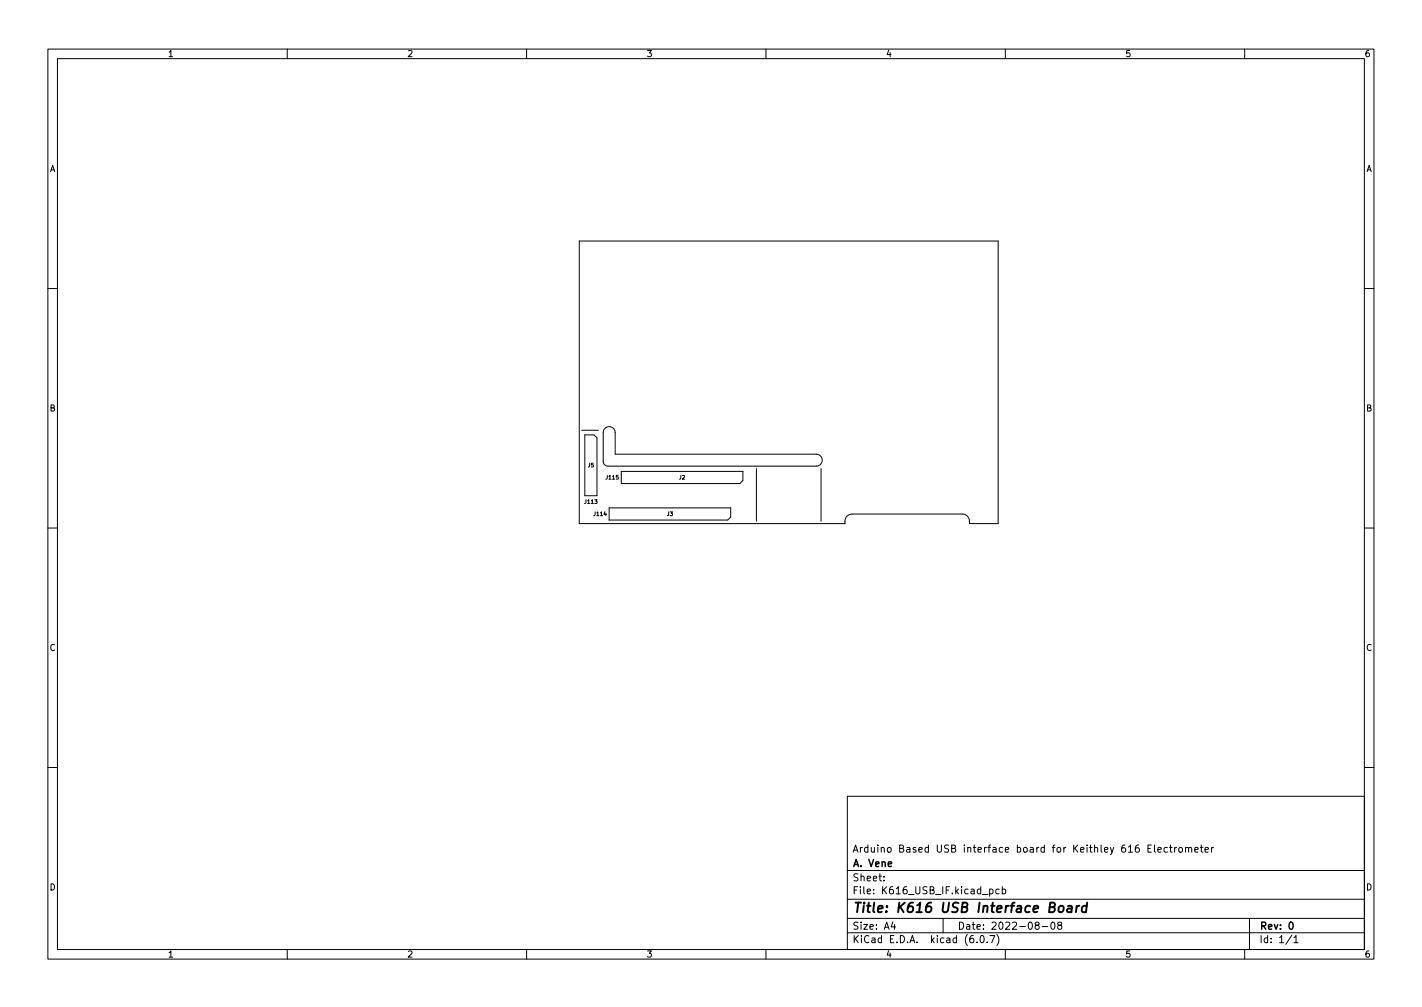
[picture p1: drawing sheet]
<svg xmlns="http://www.w3.org/2000/svg" width="297mm" height="210mm" viewBox="0 0 297 210" stroke-linecap="round" stroke-linejoin="round" font-family="sans-serif">
<defs><g id="words">
<text font-size="2.8" x="178" y="190.6">Title: K616 USB Interface Board</text>
<g font-size="2.1">
<text x="178" y="178">Arduino Based USB interface board for Keithley 616 Electrometer</text>
<text x="178" y="184">Sheet:</text>
<text x="178" y="181">A. Vene</text>
<text x="178" y="186.7">File: K616_USB_IF.kicad_pcb</text>
<text x="178" y="196.9">KiCad E.D.A. kicad (6.0.7)</text>
<text x="178" y="194.1">Size: A4</text>
<text x="200" y="194.1">Date: 2022-08-08</text>
<text x="263" y="194.1">Rev: 0</text>
<text x="263" y="196.9">Id: 1/1</text>
</g>
<g font-size="1.8">
<text x="35" y="11.9">1</text>
<text x="85" y="11.9">2</text>
<text x="135" y="11.9">3</text>
<text x="185" y="11.9">4</text>
<text x="235" y="11.9">5</text>
<text x="285" y="11.9">6</text>
<text x="10.3" y="35.9">A</text>
<text x="285.3" y="35.9">A</text>
<text x="10.3" y="85.9">B</text>
<text x="285.3" y="85.9">B</text>
<text x="10.3" y="135.9">C</text>
<text x="285.3" y="135.9">C</text>
<text x="10.3" y="185.9">D</text>
<text x="285.3" y="185.9">D</text>
<text x="35" y="199.9">1</text>
<text x="85" y="199.9">2</text>
<text x="135" y="199.9">3</text>
<text x="185" y="199.9">4</text>
<text x="235" y="199.9">5</text>
<text x="285" y="199.9">6</text>
</g>
<g font-size="1.1">
<text x="122.8" y="97.6">J5</text>
<text x="126.6" y="100.1">J115</text>
<text x="141.9" y="100.1">J2</text>
<text x="122.2" y="105.2">J113</text>
<text x="124.1" y="107.7">J114</text>
<text x="139.3" y="107.7">J3</text>
</g>
</g></defs>
<g fill="none" stroke="#000" stroke-width=".21">
<path d="M10 10.2h277v190.1h-277zM12 12.2h273v186.1h-273zM60 10.2v2M110 10.2v2M160 10.2v2M210 10.2v2M260 10.2v2M121 50.3h87.5v59h-6v-.5a1.5 1.5 0 0 0-1.5-1.5h-23a1.5 1.5 0 0 0-1.5 1.5v.5h-55.5zM10 60.2h2M285 60.2h2M121.5 89.8h3.5M122.2 90.8h1.9l.6 .6v12.1h-2.5z"/>
<path d="M126.4 89.4a1.25 1.25 0 0 1 1.3-.2 1.25 1.25 0 0 1 .8 1.1v4.5h42a1.25 1.25 0 0 1 1.3 1.3 1.25 1.25 0 0 1-1.3 1.2h-43.5a1 1 0 0 1-1-1v-6.1zM129.8 98.4h25.4v1.9l-.7 .7h-24.7zM158 97.8v11M171.5 97.8v11M10 110.2h2M127.2 106h25.4v1.9l-.6 .7h-24.8zM285 110.2h2M10 160.2h2M177 166.3h108v32h-108zM239.8 177.1h.5M240.5 176.4h-.7v1.5h.7M241.1 176.4v1.3l.3 .2"/>
<path d="M241.9 177.4l.7-.1-.1-.3-.4-.1-.2 .2v.8h.6M243.9 177l-.5-.1-.3 .3 .2 .7h.6M244.3 176.9h.6M244.5 176.4v1.3l.4 .2M245.4 176.9v1M245.8 176.9l-.4 .3M246.4 177l.3-.1 .3 .3v.4l-.3 .3h-.3l-.2-.3zM247.6 177.1l.3-.2 .3 .1 .1 .9M247.6 176.9v1M248.3 177.1l.2-.2 .4 .1v.9M249.6 177.4l.7-.1-.1-.3-.4-.1-.2 .2v.8h.6M250.7 176.9h.6"/>
<path d="M250.9 176.4v1.3l.4 .2M251.7 177.4l.7-.1v-.3l-.5-.1-.2 .2 .1 .8h.6M253.1 176.9v1M253.5 176.9l-.4 .3M285 160.2h2M60 198.3v2M110 198.3v2M160 198.3v2M177 194.8h108M177 191.8h108M177 187.8h108M177 181.8h108"/>
<path d="M184.6 183.8v.1M184.6 183v.1M186.5 192.5l-.4 1h1M186.9 193v1M197 191.8v3M204.1 196.7v.1M204.9 195.4l.2-.1a.8 .8 0 0 1 .5 .8 .8 .8 0 0 1-.5 .7 1 1 0 0 1-.2-1.4zM206.2 196.7v.1M206.7 185.7l.4-.1 .3 .3-.1 .7h-.6M206.7 185.6v1.5M206.8 195.3h1l-.7 1.5M208.2 195.1a1.72 1.72 0 0 1 0 2.3"/>
<path d="M208.7 185.7l-.4-.1-.3 .3 .1 .7h.6M209.4 185.7l.4-.1 .3 .3-.2 .7h-.5M209.4 185.1v1.5M210 198.3v2M216.5 193.2l-.3-.3 .1-.2 .2-.2 .4 .1 .2 .2-.1 .2-.6 .2-.2 .3 .1 .4 .2 .1h.3l.3-.3v-.2l-.3-.3M217.7 193.5h1.2M219.6 192.7l.3-.2a.8 .8 0 0 1 .5 .8 .8 .8 0 0 1-.5 .7l-.3-.1-.1-.4zM221.2 193.2l-.3-.3 .1-.2 .2-.2 .4 .1 .2 .2-.1 .2-.6 .2-.2 .3 .1 .4 .2 .1h.3l.3-.3-.1-.4-.2-.1M260 198.3v2M261 191.8v6.5M269.9 195.3l-1.3 1.9M270.3 195.8l.4-.5v1.5"/>
<path d="M270.3 196.8h.8"/>
</g>
<path d="M269.5 192.6l.1-.1a.8 .8 0 0 1 .5 .8 .8 .8 0 0 1-.5 .7 .99 .99 0 0 1-.1-1.4z" fill="none" stroke="#000" stroke-width=".3"/>
<path d="M221.3 189.3l.1-.1a.5 .5 0 0 1 .8 .3l-.1 .6-.2 .3a.5 .5 0 0 1-.8-.3zM223.1 189.2h.8l-.1 1.3M223.9 189.6l-.7 .1a.4 .4 0 0 0-.3 .3 .4 .4 0 0 0 .2 .5l.7-.1M224.9 189.1l-.1 1.4M225.5 189.1l-.4 .1-.2 .3M227 189.2a.66 .66 0 0 0-1 .3l-.1 .6 .2 .3h.8M227.1 188.5l-.3 2" fill="none" stroke="#000" stroke-width=".4"/>
<use href="#words"/>
</svg>
